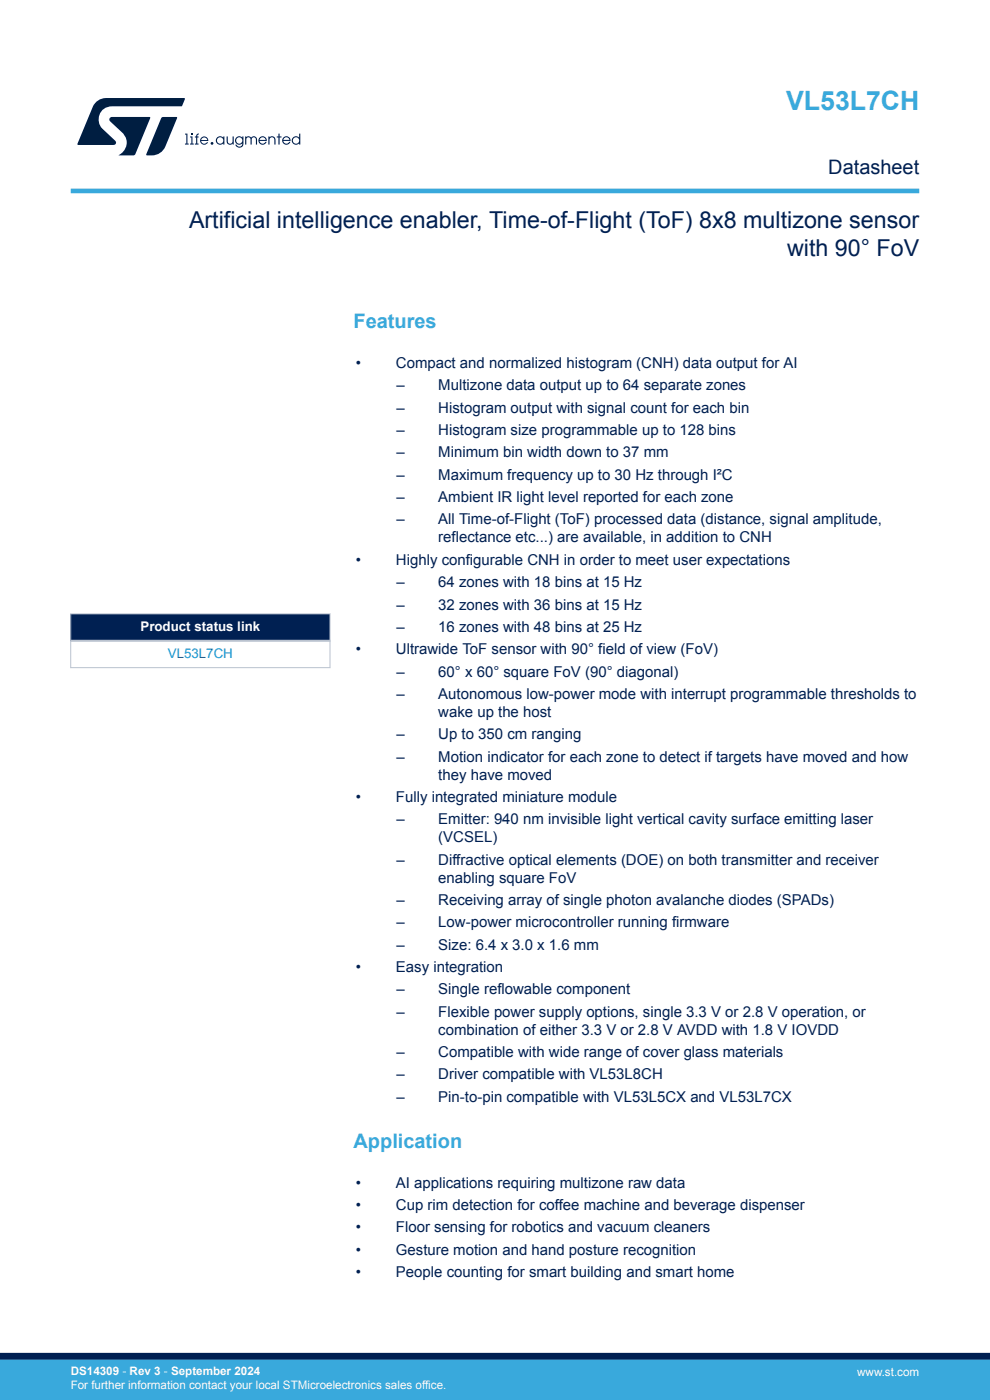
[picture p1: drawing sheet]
<svg xmlns="http://www.w3.org/2000/svg" width="210mm" height="297mm" viewBox="0 0 210 297" stroke-linecap="round" stroke-linejoin="round" font-family="sans-serif">
<defs><g id="words">
<text font-size="5.6" fill="#39a9dc" x="166.8" y="23.4">VL53L7CH</text>
<g font-size="4.9" fill="#002052">
<text x="40.1" y="48.4">Artificial intelligence enabler, Time-of-Flight (ToF) 8x8 multizone sensor</text>
<text x="166.9" y="54.3">with 90° FoV</text>
</g>
<text font-size="4.2" fill="#002052" x="175.7" y="36.8">Datasheet</text>
<g font-size="4.2" fill="#39a9dc">
<text x="75" y="69.6">Features</text>
<text x="75" y="243.5">Application</text>
</g>
<g font-size="3.2" fill="#002052">
<text x="75.4" y="78.1">•</text>
<text x="84" y="78.1">Compact and normalized histogram (CNH) data output for AI</text>
<text x="84.1" y="82.8">–</text>
<text x="93" y="82.8">Multizone data output up to 64 separate zones</text>
<text x="84.1" y="87.5">–</text>
<text x="93" y="87.5">Histogram output with signal count for each bin</text>
<text x="84.1" y="92.3">–</text>
<text x="93" y="92.3">Histogram size programmable up to 128 bins</text>
<text x="84.1" y="97">–</text>
<text x="84.1" y="101.8">–</text>
<text x="93" y="97">Minimum bin width down to 37 mm</text>
<text x="93" y="101.8">Maximum frequency up to 30 Hz through I²C</text>
<text x="84.1" y="106.5">–</text>
<text x="93" y="106.5">Ambient IR light level reported for each zone</text>
<text x="84.1" y="111.3">–</text>
<text x="93" y="111.3">All Time-of-Flight (ToF) processed data (distance, signal amplitude,</text>
<text x="75.4" y="119.8">•</text>
<text x="84" y="119.8">Highly configurable CNH in order to meet user expectations</text>
<text x="93" y="115.1">reflectance etc...) are available, in addition to CNH</text>
<text x="84.1" y="124.6">–</text>
<text x="93" y="124.6">64 zones with 18 bins at 15 Hz</text>
<text x="84.1" y="129.3">–</text>
<text x="93" y="129.3">32 zones with 36 bins at 15 Hz</text>
<text x="84.1" y="134">–</text>
<text x="93" y="134">16 zones with 48 bins at 25 Hz</text>
<text x="75.4" y="138.8">•</text>
<text x="84" y="138.8">Ultrawide ToF sensor with 90° field of view (FoV)</text>
<text x="84.1" y="143.5">–</text>
<text x="93" y="143.5">60° x 60° square FoV (90° diagonal)</text>
<text x="84.1" y="148.3">–</text>
<text x="93" y="148.3">Autonomous low-power mode with interrupt programmable thresholds to</text>
<text x="93" y="152.1">wake up the host</text>
<text x="84.1" y="156.8">–</text>
<text x="84.1" y="161.6">–</text>
<text x="93" y="156.8">Up to 350 cm ranging</text>
<text x="93" y="161.6">Motion indicator for each zone to detect if targets have moved and how</text>
<text x="93" y="165.4">they have moved</text>
<text x="75.4" y="170.1">•</text>
<text x="84" y="170.1">Fully integrated miniature module</text>
<text x="84.1" y="174.9">–</text>
<text x="93" y="174.9">Emitter: 940 nm invisible light vertical cavity surface emitting laser</text>
<text x="93" y="178.7">(VCSEL)</text>
<text x="84.1" y="183.4">–</text>
<text x="93" y="183.4">Diffractive optical elements (DOE) on both transmitter and receiver</text>
<text x="84.1" y="192">–</text>
<text x="93" y="187.2">enabling square FoV</text>
<text x="93" y="192">Receiving array of single photon avalanche diodes (SPADs)</text>
<text x="84.1" y="196.7">–</text>
<text x="93" y="196.7">Low-power microcontroller running firmware</text>
<text x="84.1" y="201.5">–</text>
<text x="93" y="201.5">Size: 6.4 x 3.0 x 1.6 mm</text>
<text x="75.4" y="206.2">•</text>
<text x="84" y="206.2">Easy integration</text>
<text x="84.1" y="211">–</text>
<text x="84.1" y="215.7">–</text>
<text x="93" y="211">Single reflowable component</text>
<text x="93" y="215.7">Flexible power supply options, single 3.3 V or 2.8 V operation, or</text>
<text x="93" y="219.5">combination of either 3.3 V or 2.8 V AVDD with 1.8 V IOVDD</text>
<text x="84.1" y="224.3">–</text>
<text x="93" y="224.3">Compatible with wide range of cover glass materials</text>
<text x="84.1" y="233.7">–</text>
<text x="84.1" y="229">–</text>
<text x="93" y="233.7">Pin-to-pin compatible with VL53L5CX and VL53L7CX</text>
<text x="93" y="229">Driver compatible with VL53L8CH</text>
<text x="75.4" y="251.9">•</text>
<text x="84" y="251.9">AI applications requiring multizone raw data</text>
<text x="75.4" y="256.7">•</text>
<text x="84" y="256.7">Cup rim detection for coffee machine and beverage dispenser</text>
<text x="75.4" y="261.4">•</text>
<text x="84" y="261.4">Floor sensing for robotics and vacuum cleaners</text>
<text x="75.4" y="266.2">•</text>
<text x="84" y="266.2">Gesture motion and hand posture recognition</text>
<text x="75.4" y="270.9">•</text>
<text x="84" y="270.9">People counting for smart building and smart home</text>
</g>
<text font-size="2.8" fill="#fff" x="29.8" y="133.8">Product status link</text>
<text font-size="2.8" fill="#1f81af" x="35.6" y="139.7">VL53L7CH</text>
<g font-size="2.5" fill="#fff">
<text x="15" y="291.6">DS14309 - Rev 3 - September 2024</text>
<text x="181.8" y="291.9">www.st.com</text>
<text x="15" y="294.6">For further information contact your local STMicroelectronics sales office.</text>
</g>
</g></defs>
<g fill="#002052">
<path d="M15 130.2h55v5.7h-55z" fill-rule="evenodd"/>
<path d="M15 130.2h55v5.7h-55z" fill-rule="evenodd"/>
</g>
<path d="M14.9 130.2h55.2M15 130.1v11.6M70 130.1v11.6M14.9 141.6h55.2" fill="none" stroke="#b9c4ca" stroke-width=".21"/>
<path d="M14.9 135.9h55.2" fill="none" stroke="#b9c4ca" stroke-width=".42"/>
<path d="M15 40.5h180" fill="none" stroke="#39a9dc" stroke-width="1"/>
<g fill="#001e41">
<path d="M20.4 21.7a3.1 3.1 0 0 1 2.1-.9h16.6l.1 .2-.7 1.6h-14.7a2.79 2.79 0 0 0-2.6 1.6 2.79 2.79 0 0 0 .5 3.1l2.7 2.5 .2 .3-.2 .6h-7.9l3.2-8.1z"/>
<path d="M34.3 24.9l.3-.1h2.8l.2 .2-2.5 6.1a3.4 3.4 0 0 1-4 1.8z"/>
<path d="M23.4 24.9l8.3-.1 .2 .2-3.3 7.8-.3 .2h-3.1a3 3 0 0 0 .8-4.8l-2.6-2.4-.2-.4z"/>
<path d="M48.1 28.9h.2v1a.52 .52 0 0 0 .5 .6 .52 .52 0 0 0 .5-.6v-1h.3v1.8h-.2v-.3a.72 .72 0 0 1-.9 .3 .72 .72 0 0 1-.4-.8z"/>
<path d="M52 28.9h.2v.2l.7-.2 .4 .3 .5-.3a.68 .68 0 0 1 .7 .7v1.1h-.2v-1a.46 .46 0 0 0-.5-.6 .46 .46 0 0 0-.4 .6v1h-.3v-1a.46 .46 0 0 0-.4-.6 .46 .46 0 0 0-.5 .6v1h-.2z"/>
<path d="M56.9 28.9h.3v.2a.73 .73 0 0 1 .8-.1 .73 .73 0 0 1 .4 .7v1h-.2v-1a.52 .52 0 0 0-.5-.6 .52 .52 0 0 0-.5 .6v1h-.3z"/>
<path d="M59.1 28.3h.2v.6h.4v.3h-.4v1.5h-.2v-1.5h-.4v-.3h.4z"/>
<path d="M40.5 28.3h.3v.3h-.3z"/>
<path d="M39.3 28.3h.5v2.2h.2v.2h-.8v-.2h.3v-1.9h-.2z"/>
<path d="M40.3 28.9h.5v1.6h.3v.2h-.8v-.2h.3v-1.3h-.3z"/>
<path d="M41.8 28.5l.4-.2-.4 .6h.3v.3h-.3v1.3h.3v.2h-.8v-.2h.3v-1.3h-.3v-.3h.3z"/>
<path d="M46 29.8a.7 .7 0 0 1 1.4 0 .7 .7 0 0 1-1.4 0zM46 29.2a.9 .9 0 0 0 .1 1.3 .9 .9 0 0 0 1.3-.1v.3h.2v-1.8h-.2v.3a.87 .87 0 0 0-1.4 0z"/>
<path d="M50.1 29.8a.67 .67 0 0 1 1.3 0 .67 .67 0 0 1-1.3 0zM50.1 29.1a.88 .88 0 0 0 0 1.3 .88 .88 0 0 0 1.3 0 .63 .63 0 0 1-.5 .7 .63 .63 0 0 1-.7-.4h-.3a.88 .88 0 0 0 1 .6 .88 .88 0 0 0 .7-.9v-1.5h-.2v.3a.83 .83 0 0 0-1.3-.1z"/>
<path d="M55.3 29.3l.6-.1 .5 .5h-1.3zM55.1 29.2a.9 .9 0 0 0 .1 1.4 .9 .9 0 0 0 1.4-.5h-.3a.65 .65 0 0 1-.7 .4 .65 .65 0 0 1-.5-.6h1.5a.9 .9 0 0 0-.5-.9 .9 .9 0 0 0-1 .2z"/>
<path d="M60.3 29.3l.6-.1 .5 .5h-1.3zM60.1 29.2a.9 .9 0 0 0 .2 1.4 .9 .9 0 0 0 1.3-.5h-.3a.65 .65 0 0 1-.7 .4 .65 .65 0 0 1-.5-.6h1.5a.9 .9 0 0 0-.5-.9 .9 .9 0 0 0-1 .2z"/>
<path d="M62.1 29.8a.7 .7 0 0 1 1.4 0 .7 .7 0 0 1-1.4 0zM62.1 29.2a.9 .9 0 0 0 .1 1.3 .9 .9 0 0 0 1.3-.1v.3h.2v-2.4h-.2v.9a.88 .88 0 0 0-1.4 0z"/>
<path d="M42.8 29.4a.66 .66 0 0 1 .7-.2 .66 .66 0 0 1 .5 .5h-1.3zM42.7 29.2a.88 .88 0 0 0 .1 1.4 .88 .88 0 0 0 1.3-.4h-.2a.65 .65 0 0 1-.7 .3 .65 .65 0 0 1-.5-.6h1.5a.88 .88 0 0 0-.5-.9 .88 .88 0 0 0-1 .2z"/>
<circle cx="45" cy="30.4" r=".3"/>
</g>
<g fill="#39a9dc">
<path d="M0 288.4h210v8.6h-210z" fill-rule="evenodd"/>
<path d="M-.1 288.4h210.2v6.9h-210.2z" fill-rule="evenodd"/>
</g>
<path d="M0 287.7h210" fill="none" stroke="#002052" stroke-width="1.4"/>
<use href="#words"/>
</svg>
